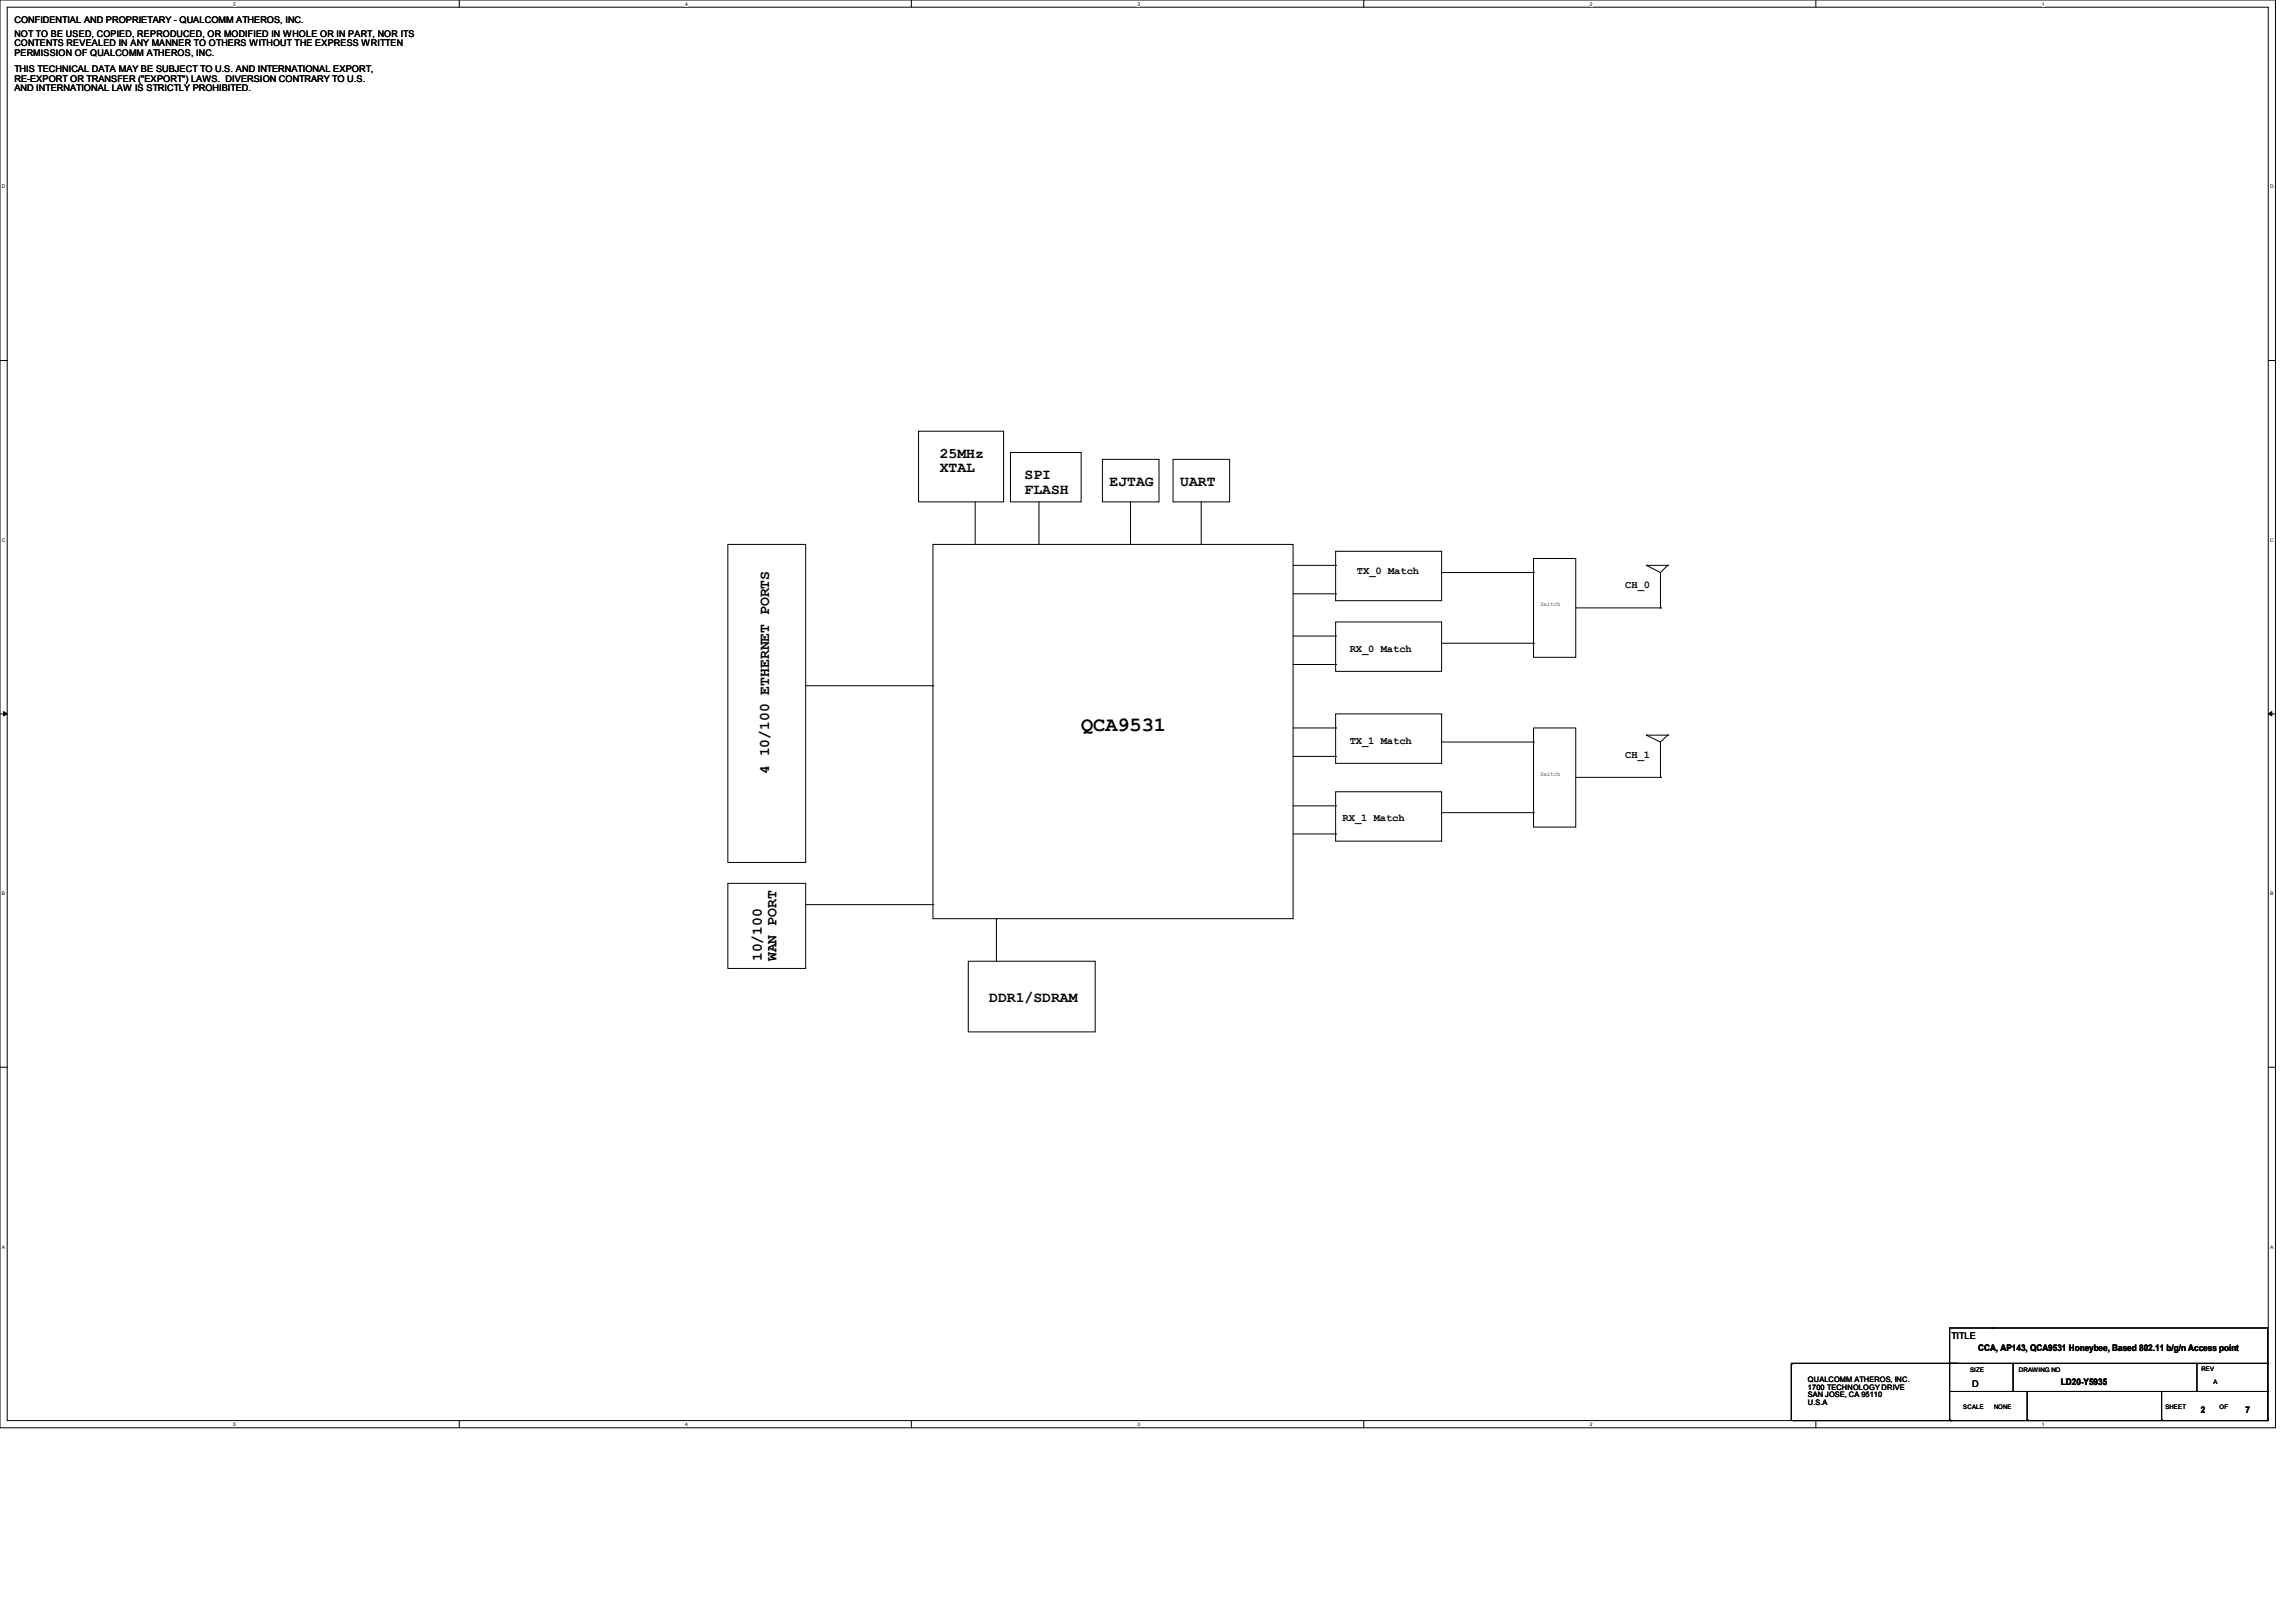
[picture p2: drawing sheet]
<svg xmlns="http://www.w3.org/2000/svg" width="297mm" height="210mm" viewBox="0 0 297 210" stroke-linecap="round" stroke-linejoin="round" font-family="sans-serif">
<defs><g id="words">
<text font-size="2.6" x="139.9" y="94.5">QCA9531</text>
<g font-size="1.9">
<text x="121.6" y="59.2">25MHz</text>
<text x="121.6" y="61.1">XTAL</text>
<text x="132.6" y="62">SPI</text>
<text x="132.6" y="63.9">FLASH</text>
<text x="143.6" y="62.9">EJTAG</text>
<text x="152.7" y="62.9">UART</text>
<text x="99.5" y="100.2" transform="rotate(-90 99.5 100.2)">4 10/100 ETHERNET PORTS</text>
<text x="98.6" y="124.4" transform="rotate(-90 98.6 124.4)">10/100</text>
<text x="100.5" y="124.4" transform="rotate(-90 100.5 124.4)">WAN PORT</text>
<text x="128" y="129.6">DDR1/SDRAM</text>
</g>
<g font-size="1.4">
<text x="175.6" y="74.3">TX_0 Match</text>
<text x="210.3" y="76.1">CH_0</text>
<text x="174.7" y="84.3">RX_0 Match</text>
<text x="174.7" y="96.2">TX_1 Match</text>
<text x="210.3" y="98">CH_1</text>
<text x="173.7" y="106.3">RX_1 Match</text>
</g>
<g font-size="1.2">
<text x="1.9" y="4.8">NOT TO BE USED, COPIED, REPRODUCED, OR MODIFIED IN WHOLE OR IN PART, NOR ITS</text>
<text x="1.9" y="3">CONFIDENTIAL AND PROPRIETARY - QUALCOMM ATHEROS, INC.</text>
<text x="1.9" y="6">CONTENTS REVEALED IN ANY MANNER TO OTHERS WITHOUT THE EXPRESS WRITTEN</text>
<text x="1.9" y="7.2">PERMISSION OF QUALCOMM ATHEROS, INC.</text>
<text x="1.9" y="9.4">THIS TECHNICAL DATA MAY BE SUBJECT TO U.S. AND INTERNATIONAL EXPORT,</text>
<text x="1.9" y="10.6">RE-EXPORT OR TRANSFER (&quot;EXPORT&quot;) LAWS. DIVERSION CONTRARY TO U.S.</text>
<text x="1.9" y="11.8">AND INTERNATIONAL LAW IS STRICTLY PROHIBITED.</text>
<text x="252.5" y="173.3">TITLE</text>
<text x="255.2" y="179.4">D</text>
<text x="256" y="174.8">CCA, AP143, QCA9531 Honeybee, Based 802.11 b/g/n Access point</text>
<text x="266.7" y="179.2">LD20-Y5935</text>
<text x="284.8" y="182.8">2</text>
<text x="290.6" y="182.8">7</text>
</g>
<g font-size="1">
<text x="234" y="178.8">QUALCOMM ATHEROS, INC.</text>
<text x="234" y="179.8">1700 TECHNOLOGY DRIVE</text>
<text x="234" y="180.8">SAN JOSE, CA 95110</text>
<text x="234" y="181.8">U.S.A</text>
</g>
<g font-size=".8">
<text x="199.4" y="78.4">Switch</text>
<text x="199.4" y="100.4">Switch</text>
<text x="254.9" y="177.5">SIZE</text>
<text x="261.3" y="177.5">DRAWING NO</text>
<text x="284.9" y="177.3">REV</text>
<text x="286.4" y="179.1">A</text>
<text x="254.1" y="182.3">SCALE</text>
<text x="258" y="182.3">NONE</text>
<text x="280.2" y="182.3">SHEET</text>
<text x="287.2" y="182.4">OF</text>
</g>
<g font-size=".6">
<text x="30.2" y=".7">5</text>
<text x="88.7" y=".7">4</text>
<text x="147.2" y=".7">3</text>
<text x="205.7" y=".7">2</text>
<text x="264.2" y=".7">1</text>
<text x=".3" y="24.4">D</text>
<text x="293.8" y="24.4">D</text>
<text x=".3" y="70.1">C</text>
<text x="293.8" y="70.1">C</text>
<text x=".3" y="115.8">B</text>
<text x="293.8" y="115.8">B</text>
<text x=".3" y="161.5">A</text>
<text x="293.8" y="161.5">A</text>
<text x="30.2" y="184.5">5</text>
<text x="88.7" y="184.5">4</text>
<text x="147.2" y="184.5">3</text>
<text x="205.7" y="184.5">2</text>
<text x="264.2" y="184.5">1</text>
</g>
</g></defs>
<path d="M0 0h294.5v184.7h-294.5zM.9 .9h292.6v182.9h-292.6z" fill="none" stroke="#000" stroke-width=".13"/>
<g fill="#fff">
<path d="M30.2 .1h.3v.7h-.3z"/>
<path d="M30.2 183.9h.3v.8h-.3z"/>
</g>
<path d="M59.4 0v.9M59.4 183.8v.9" fill="none" stroke="#000" stroke-width=".13"/>
<g fill="#fff">
<path d="M88.7 .1h.3v.7h-.3z"/>
<path d="M88.7 183.9h.3v.8h-.3z"/>
</g>
<path d="M117.9 0v.9M117.9 183.8v.9" fill="none" stroke="#000" stroke-width=".13"/>
<g fill="#fff">
<path d="M147.2 .1h.3v.7h-.3z"/>
<path d="M147.2 183.9h.3v.8h-.3z"/>
</g>
<path d="M176.5 0v.9M176.5 183.8v.9" fill="none" stroke="#000" stroke-width=".13"/>
<g fill="#fff">
<path d="M205.7 .1h.4v.7h-.4z"/>
<path d="M205.7 183.9h.4v.8h-.4z"/>
</g>
<path d="M235 0v.9M235 183.8v.9" fill="none" stroke="#000" stroke-width=".13"/>
<g fill="#fff">
<path d="M264.2 .1h.4v.7h-.4z"/>
<path d="M264.2 183.9h.4v.8h-.4z"/>
<path d="M.3 23.8h.4v.7h-.4z"/>
<path d="M293.8 23.8h.5v.7h-.5z"/>
<path d="M.3 69.5h.4v.7h-.4z"/>
<path d="M293.8 69.5h.5v.7h-.5z"/>
</g>
<path d="M0 46.7h.9M293.5 46.7h1" fill="none" stroke="#000" stroke-width=".13"/>
<g fill="#fff">
<path d="M.3 115.2h.4v.8h-.4z"/>
<path d="M293.8 115.2h.4v.8h-.4z"/>
</g>
<path d="M0 92.4h.9M293.5 92.4h1" fill="none" stroke="#000" stroke-width=".13"/>
<path d="M.5 92.1l.4 .3-.4 .2zM293.5 92.4l.5-.3v.5z" fill="#000" stroke="#000" stroke-width=".13"/>
<g fill="#fff">
<path d="M.3 161h.3v.7h-.3z"/>
<path d="M293.8 161h.4v.7h-.4z"/>
</g>
<g fill="none" stroke="#000" stroke-width=".13">
<path d="M118.9 55.8h11v9.1h-11zM130.8 58.5h9.1v6.4h-9.1zM142.7 59.4h7.3v5.5h-7.3zM151.8 59.4h7.3v5.5h-7.3zM94.2 70.4h10.1v41.2h-10.1zM120.7 70.4h46.6v48.5h-46.6zM126.2 70.4h.1M126.2 64.9v5.5M134.5 70.4h.1M134.5 64.9v5.5M146.3 70.4h.1M146.3 64.9v5.5"/>
<path d="M155.4 70.4h.1M155.4 64.9v5.5M167.3 73.2h5.5M167.3 76.8h5.5M172.8 71.3h13.8v6.4h-13.8zM172.8 73.2h.1M172.8 76.8h.1M186.6 74.1h11.9M198.5 72.3h5.4v12.7h-5.4zM198.5 74.1h.1M203.9 78.7h11M213.1 73.2h.1"/>
<path d="M213.1 73.2h2.7M213.1 73.2l1.8 .9M214.9 78.7h.1M214.9 74.1v4.6M215.8 73.2h.1M215.8 73.2l-.9 .9M104.3 88.7h16.4M120.7 88.7h.1M167.3 82.3h5.5M167.3 86h5.5M167.3 94.2h5.5M167.3 97.9h5.5"/>
<path d="M172.8 80.5h13.8v6.4h-13.8zM172.8 92.4h13.8v6.4h-13.8zM172.8 82.3h.1M172.8 86h.1M172.8 94.2h.1M172.8 97.9h.1M186.6 83.2h11.9M186.6 96h11.9M198.5 94.2h5.4v12.8h-5.4zM198.5 83.2h.1M198.5 96h.1M213.1 95.1h.1"/>
<path d="M213.1 95.1l1.8 .9M213.1 95.1h2.7M214.9 96v4.6M215.8 95.1h.1M215.8 95.1l-.9 .9M94.2 114.3h10.1v11h-10.1zM104.3 117.1h16.4M120.7 117.1h.1M128.9 118.9h.1M128.9 118.9v5.5M167.3 104.3h5.5M167.3 107.9h5.5"/>
<path d="M172.8 102.4h13.8v6.4h-13.8zM172.8 104.3h.1M172.8 107.9h.1M186.6 105.2h11.9M198.5 105.2h.1M203.9 100.6h11M214.9 100.6h.1M0 138.1h.9M125.3 124.4h16.4v9.1h-16.4zM293.5 138.1h1M231.8 176.5h.1M231.8 176.4h61.7"/>
<path d="M231.8 176.5v7.3M253.2 176.4h.1M257.8 171.8h.1M260.5 176.4v3.6M284.3 176.4v3.6M293.5 176.4h.1M232.1 183.8h.1M232.1 183.8h61.4M252.3 183.7h.1M252.3 183.7v-11.9h41.2v11.9M252.3 180h41.2M252.4 183.8h.1"/>
<path d="M260.5 180h.1M262.3 183.7h.1M262.3 180v3.7M279.7 183.7h.1M279.7 180v3.7M284.3 180h.1M293.5 183.7h.1M293.5 180h.1"/>
</g>
<use href="#words"/>
</svg>
